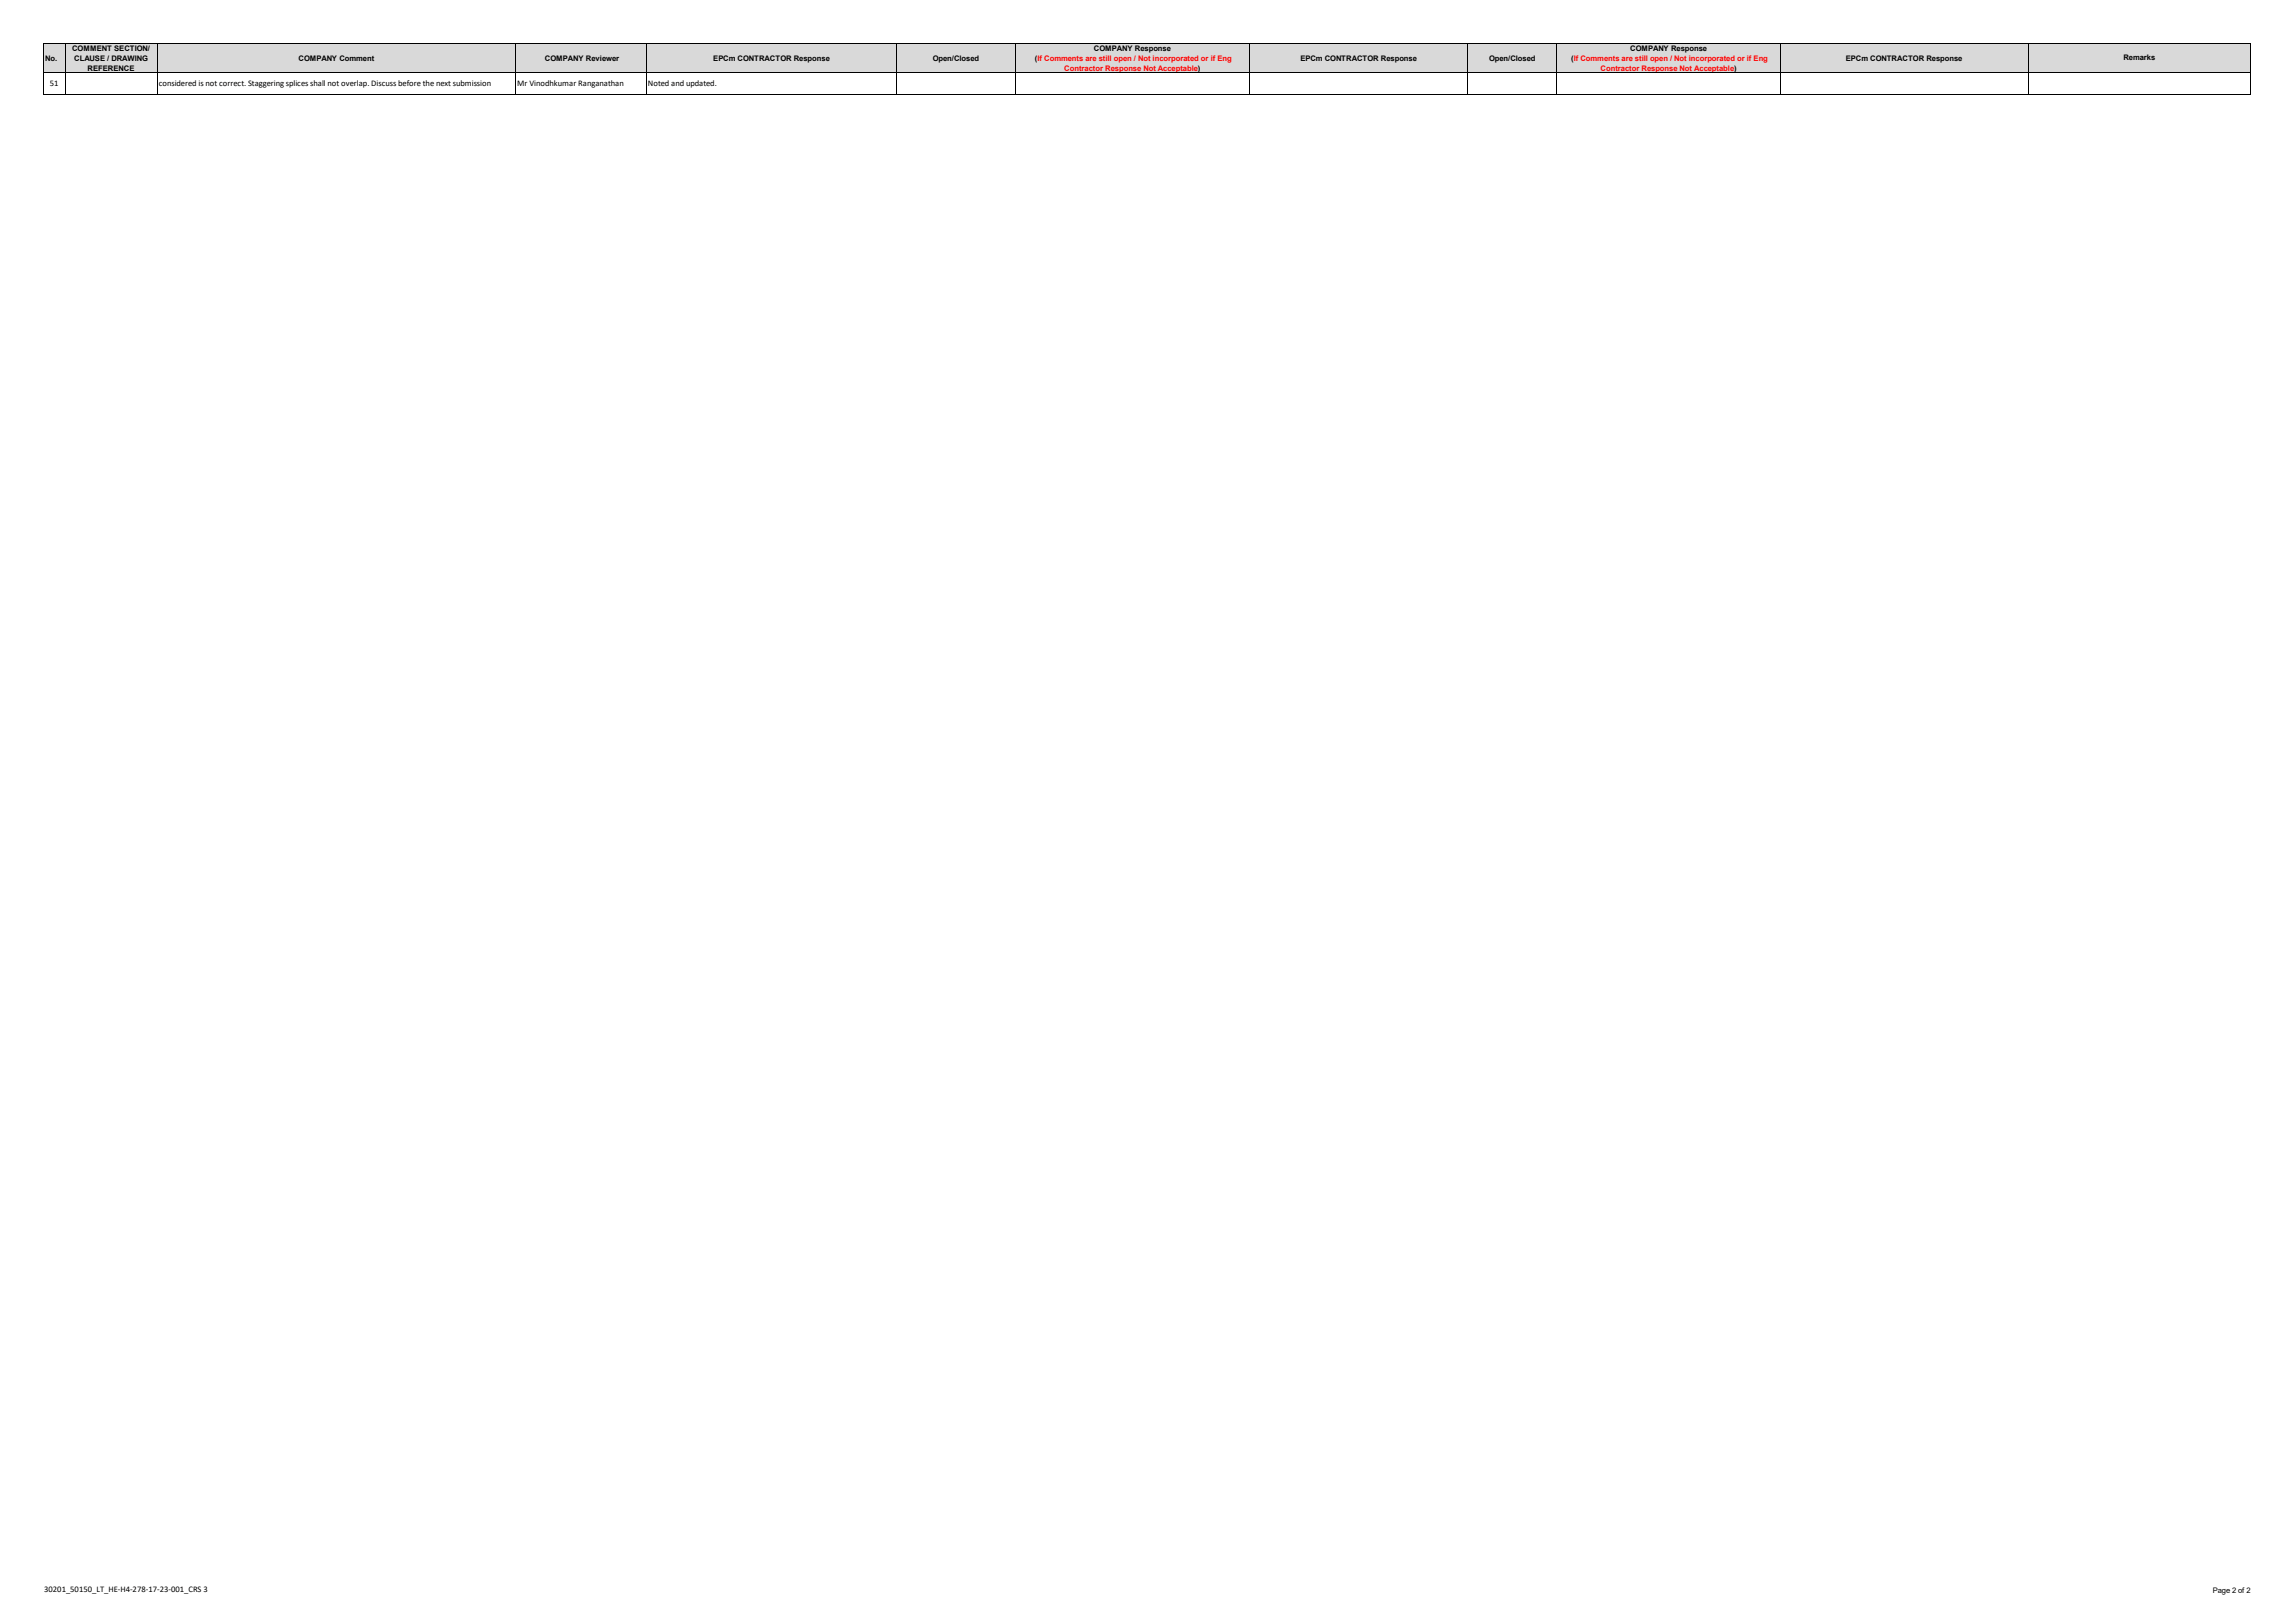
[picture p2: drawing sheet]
<svg xmlns="http://www.w3.org/2000/svg" width="420mm" height="297mm" viewBox="0 0 420 297" stroke-linecap="round" stroke-linejoin="round" font-family="sans-serif">
<defs><g id="words">
<g font-size="1.6">
<text x="9.1" y="15.7">51</text>
<text x="29.1" y="15.7">considered is not correct. Staggering splices shall not overlap. Discuss before the next submission</text>
<text x="94.7" y="15.7">Mr Vinodhkumar Ranganathan</text>
<text x="118.6" y="15.7">Noted and updated.</text>
<text x="8.1" y="291.4">30201_50150_LT_HE-H4-278-17-23-001_CRS 3</text>
</g>
<g font-size="1.4">
<text x="8.3" y="11.1">No.</text>
<text x="13.2" y="9.4">COMMENT SECTION/</text>
<text x="13.6" y="11.1">CLAUSE / DRAWING</text>
<text x="54.6" y="11.1">COMPANY Comment</text>
<text x="99.8" y="11.1">COMPANY Reviewer</text>
<text x="130.6" y="11.1">EPCm CONTRACTOR Response</text>
<text x="170.8" y="11.1">Open/Closed</text>
<text x="189.5" y="11.1">(If Comments are still open / Not incorporated or if Eng</text>
<text x="200.3" y="9.4">COMPANY Response</text>
<text x="238.1" y="11.1">EPCm CONTRACTOR Response</text>
<text x="272.6" y="11.1">Open/Closed</text>
<text x="287.6" y="11.1">(If Comments are still open / Not incorporated or if Eng</text>
<text x="298.4" y="9.4">COMPANY Response</text>
<text x="337.9" y="11.1">EPCm CONTRACTOR Response</text>
<text x="388.7" y="11">Remarks</text>
<text x="16" y="12.9">REFERENCE</text>
<text x="405.1" y="291.5">Page 2 of 2</text>
</g>
<g font-size="1.4" fill="#f00">
<text x="194.8" y="12.9">Contractor Response Not Acceptable)</text>
<text x="293" y="12.9">Contractor Response Not Acceptable)</text>
</g>
</g></defs>
<path d="M8.1 8.1h403.9v5.1h-403.9z" fill="#d9d9d9"/>
<g fill="none" stroke="#000" stroke-width=".18">
<path d="M8 8v9.3M8.1 8h404M8.1 13.2h404M8.1 17.3h404M11.9 8.1v9.2M28.8 8.1v9.2M94.4 8.1v9.2M118.3 8.1v9.2M164.2 8.1v9.2M185.9 8.1v9.2M228.7 8.1v9.2M268.7 8.1v9.2"/>
<path d="M285 8.1v9.2M325.9 8.1v9.2M371.3 8.1v9.2M412 8.1v9.2"/>
</g>
<use href="#words"/>
</svg>
